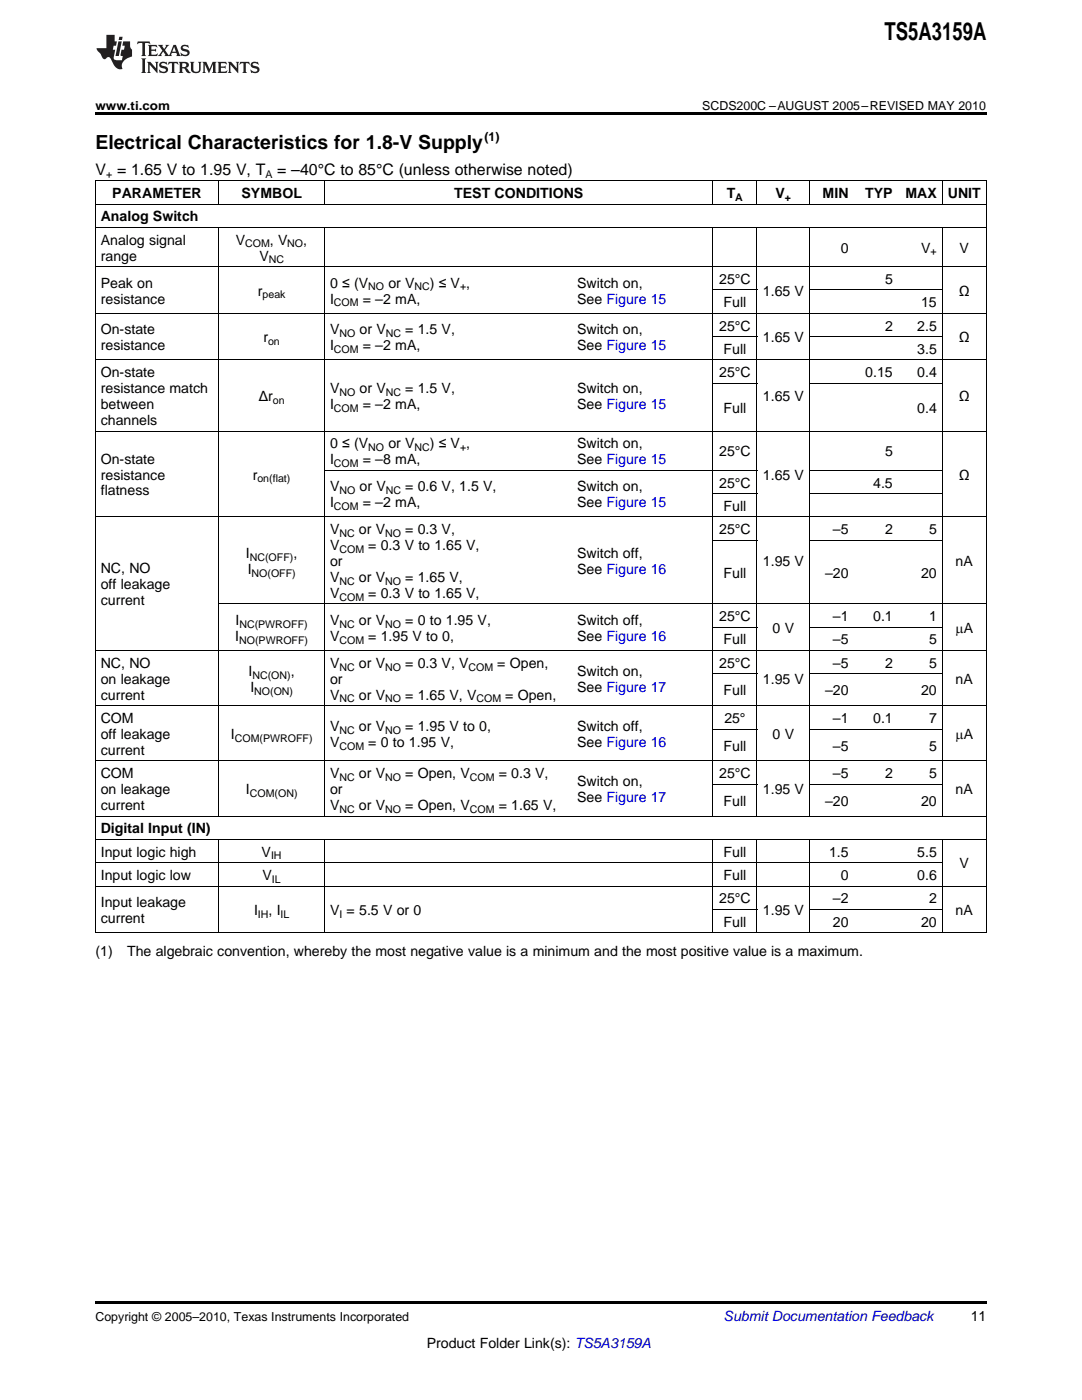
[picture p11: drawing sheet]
<svg xmlns="http://www.w3.org/2000/svg" width="216mm" height="279mm" viewBox="0 0 216 279" stroke-linecap="round" stroke-linejoin="round" font-family="sans-serif">
<defs><g id="words">
<text font-size="4.9" x="176.5" y="7.9">TS5A3159A</text>
<text font-size="3.9" x="19" y="29.7">Electrical Characteristics for 1.8-V Supply</text>
<g font-size="3.2">
<text x="19" y="34.9">V = 1.65 V to 1.95 V, T</text>
<text x="55.3" y="34.9">= –40°C to 85°C (unless otherwise noted)</text>
</g>
<g font-size="2.8">
<text x="22.4" y="39.5">PARAMETER</text>
<text x="48.2" y="39.5">SYMBOL</text>
<text x="90.6" y="39.5">TEST CONDITIONS</text>
<text x="145" y="39.5">T</text>
<text x="154.8" y="39.5">V</text>
<text x="164.1" y="39.5">MIN</text>
<text x="172.6" y="39.5">TYP</text>
<text x="180.7" y="39.5">MAX</text>
<text x="189.1" y="39.5">UNIT</text>
<text x="20.1" y="44.2">Analog Switch</text>
<text x="20.1" y="48.8">Analog signal</text>
<text x="20.1" y="52">range</text>
<text x="47.1" y="48.8">V</text>
<text x="51.8" y="52">V</text>
<text x="53.9" y="48.8">, V</text>
<text x="60.5" y="48.8">,</text>
<text x="167.8" y="50.4">0</text>
<text x="183.8" y="50.4">V</text>
<text x="191.5" y="50.4">V</text>
<text x="20.1" y="57.4">Peak on</text>
<text x="51.5" y="59">r</text>
<text x="65.9" y="57.4">0 ≤ (V</text>
<text x="77.5" y="57.4">or V</text>
<text x="85.8" y="57.4">) ≤ V ,</text>
<text x="115.1" y="57.4">Switch on,</text>
<text x="143.5" y="56.7">25°C</text>
<text x="152.2" y="59">1.65 V</text>
<text x="176.6" y="56.7">5</text>
<text x="191.3" y="59">Ω</text>
<text x="20.1" y="60.6">resistance</text>
<text x="65.9" y="60.6">I</text>
<text x="72.4" y="60.6">= –2 mA,</text>
<text x="115.1" y="60.6">See Figure 15</text>
<text x="143.5" y="66">25°C</text>
<text x="144.4" y="61.3">Full</text>
<text x="176.6" y="66">2</text>
<text x="183" y="66">2.5</text>
<text x="183.8" y="61.3">15</text>
<text x="20.1" y="66.7">On-state</text>
<text x="20.1" y="69.9">resistance</text>
<text x="52.6" y="68.3">r</text>
<text x="65.9" y="66.7">V</text>
<text x="65.9" y="69.9">I</text>
<text x="71.8" y="66.7">or V</text>
<text x="72.4" y="69.9">= –2 mA,</text>
<text x="80.9" y="66.7">= 1.5 V,</text>
<text x="115.1" y="66.7">Switch on,</text>
<text x="115.1" y="69.9">See Figure 15</text>
<text x="144.4" y="70.6">Full</text>
<text x="152.2" y="68.3">1.65 V</text>
<text x="183" y="70.6">3.5</text>
<text x="191.3" y="68.3">Ω</text>
<text x="20.1" y="75.3">On-state</text>
<text x="143.5" y="75.3">25°C</text>
<text x="172.6" y="75.3">0.15</text>
<text x="183" y="75.3">0.4</text>
<text x="20.1" y="78.5">resistance match</text>
<text x="20.1" y="81.6">between</text>
<text x="51.6" y="80">Δr</text>
<text x="65.9" y="78.5">V</text>
<text x="65.9" y="81.6">I</text>
<text x="71.8" y="78.5">or V</text>
<text x="72.4" y="81.6">= –2 mA,</text>
<text x="80.9" y="78.5">= 1.5 V,</text>
<text x="115.1" y="78.5">Switch on,</text>
<text x="115.1" y="81.6">See Figure 15</text>
<text x="144.4" y="82.4">Full</text>
<text x="152.2" y="80">1.65 V</text>
<text x="183" y="82.4">0.4</text>
<text x="191.3" y="80">Ω</text>
<text x="20.1" y="84.8">channels</text>
<text x="65.9" y="89.5">0 ≤ (V</text>
<text x="77.5" y="89.5">or V</text>
<text x="85.8" y="89.5">) ≤ V ,</text>
<text x="115.1" y="89.5">Switch on,</text>
<text x="20.1" y="92.5">On-state</text>
<text x="20.1" y="95.7">resistance</text>
<text x="50.4" y="95.7">r</text>
<text x="65.9" y="92.6">I</text>
<text x="72.4" y="92.6">= –8 mA,</text>
<text x="115.1" y="92.6">See Figure 15</text>
<text x="143.5" y="91.1">25°C</text>
<text x="152.2" y="95.7">1.65 V</text>
<text x="176.6" y="91.1">5</text>
<text x="191.3" y="95.7">Ω</text>
<text x="20.1" y="98.9">flatness</text>
<text x="65.9" y="98">V</text>
<text x="65.9" y="101.2">I</text>
<text x="71.8" y="98">or V</text>
<text x="72.4" y="101.2">= –2 mA,</text>
<text x="80.9" y="98">= 0.6 V, 1.5 V,</text>
<text x="115.1" y="98">Switch on,</text>
<text x="115.1" y="101.2">See Figure 15</text>
<text x="143.5" y="97.3">25°C</text>
<text x="144.4" y="102">Full</text>
<text x="174.2" y="97.3">4.5</text>
<text x="65.9" y="106.6">V</text>
<text x="71.6" y="106.6">or V</text>
<text x="80.9" y="106.6">= 0.3 V,</text>
<text x="143.5" y="106.6">25°C</text>
<text x="166.2" y="106.6">–5</text>
<text x="176.6" y="106.6">2</text>
<text x="185.4" y="106.6">5</text>
<text x="49.1" y="111.4">I</text>
<text x="58.5" y="111.4">,</text>
<text x="65.9" y="109.8">V</text>
<text x="65.9" y="113">or</text>
<text x="73.5" y="109.8">= 0.3 V to 1.65 V,</text>
<text x="115.1" y="111.4">Switch off,</text>
<text x="152.2" y="113">1.95 V</text>
<text x="190.7" y="113">nA</text>
<text x="20.1" y="114.4">NC, NO</text>
<text x="20.1" y="117.6">off leakage</text>
<text x="49.4" y="114.5">I</text>
<text x="65.9" y="116.1">V</text>
<text x="65.9" y="119.3">V</text>
<text x="71.6" y="116.1">or V</text>
<text x="73.5" y="119.3">= 0.3 V to 1.65 V,</text>
<text x="80.9" y="116.1">= 1.65 V,</text>
<text x="115.1" y="114.5">See Figure 16</text>
<text x="144.4" y="115.3">Full</text>
<text x="164.6" y="115.3">–20</text>
<text x="183.8" y="115.3">20</text>
<text x="20.1" y="120.8">current</text>
<text x="47" y="124.7">I</text>
<text x="65.9" y="124.7">V</text>
<text x="71.6" y="124.7">or V</text>
<text x="80.9" y="124.7">= 0 to 1.95 V,</text>
<text x="115.1" y="124.7">Switch off,</text>
<text x="143.5" y="124">25°C</text>
<text x="166.2" y="124">–1</text>
<text x="174.2" y="124">0.1</text>
<text x="185.4" y="124">1</text>
<text x="47" y="127.9">I</text>
<text x="65.9" y="127.9">V</text>
<text x="73.5" y="127.9">= 1.95 V to 0,</text>
<text x="115.1" y="127.9">See Figure 16</text>
<text x="144.4" y="128.6">Full</text>
<text x="154.2" y="126.3">0 V</text>
<text x="166.2" y="128.6">–5</text>
<text x="185.4" y="128.6">5</text>
<text x="190.7" y="126.3">mA</text>
<text x="20.1" y="133.3">NC, NO</text>
<text x="20.1" y="136.5">on leakage</text>
<text x="49.6" y="134.9">I</text>
<text x="58" y="134.9">,</text>
<text x="65.9" y="133.3">V</text>
<text x="65.9" y="136.5">or</text>
<text x="71.6" y="133.3">or V</text>
<text x="80.9" y="133.3">= 0.3 V, V</text>
<text x="99.2" y="133.3">= Open,</text>
<text x="115.1" y="134.9">Switch on,</text>
<text x="143.5" y="133.3">25°C</text>
<text x="152.2" y="136.5">1.95 V</text>
<text x="166.2" y="133.3">–5</text>
<text x="176.6" y="133.3">2</text>
<text x="185.4" y="133.3">5</text>
<text x="190.7" y="136.5">nA</text>
<text x="20.1" y="139.6">current</text>
<text x="50" y="138">I</text>
<text x="65.9" y="139.6">V</text>
<text x="71.6" y="139.6">or V</text>
<text x="80.9" y="139.6">= 1.65 V, V</text>
<text x="100.8" y="139.6">= Open,</text>
<text x="115.1" y="138">See Figure 17</text>
<text x="144.4" y="138.8">Full</text>
<text x="164.6" y="138.8">–20</text>
<text x="183.8" y="138.8">20</text>
<text x="20.1" y="144.3">COM</text>
<text x="20.1" y="147.5">off leakage</text>
<text x="46.1" y="147.5">I</text>
<text x="65.9" y="145.9">V</text>
<text x="65.9" y="149">V</text>
<text x="71.6" y="145.9">or V</text>
<text x="73.5" y="149">= 0 to 1.95 V,</text>
<text x="80.9" y="145.9">= 1.95 V to 0,</text>
<text x="115.1" y="145.9">Switch off,</text>
<text x="115.1" y="149">See Figure 16</text>
<text x="144.4" y="149.8">Full</text>
<text x="144.5" y="144.3">25°</text>
<text x="154.2" y="147.5">0 V</text>
<text x="166.2" y="144.3">–1</text>
<text x="166.2" y="149.8">–5</text>
<text x="174.2" y="144.3">0.1</text>
<text x="185.4" y="144.3">7</text>
<text x="185.4" y="149.8">5</text>
<text x="190.7" y="147.5">mA</text>
<text x="20.1" y="150.6">current</text>
<text x="20.1" y="155.3">COM</text>
<text x="65.9" y="155.3">V</text>
<text x="71.6" y="155.3">or V</text>
<text x="80.9" y="155.3">= Open, V</text>
<text x="99.5" y="155.3">= 0.3 V,</text>
<text x="143.5" y="155.3">25°C</text>
<text x="166.2" y="155.3">–5</text>
<text x="176.6" y="155.3">2</text>
<text x="185.4" y="155.3">5</text>
<text x="20.1" y="158.5">on leakage</text>
<text x="20.1" y="161.6">current</text>
<text x="49.1" y="158.5">I</text>
<text x="65.9" y="158.5">or</text>
<text x="65.9" y="161.6">V</text>
<text x="71.6" y="161.6">or V</text>
<text x="80.9" y="161.6">= Open, V</text>
<text x="99.5" y="161.6">= 1.65 V,</text>
<text x="115.1" y="156.9">Switch on,</text>
<text x="115.1" y="160.1">See Figure 17</text>
<text x="144.4" y="160.8">Full</text>
<text x="152.2" y="158.5">1.95 V</text>
<text x="164.6" y="160.8">–20</text>
<text x="183.8" y="160.8">20</text>
<text x="190.7" y="158.5">nA</text>
<text x="20.1" y="166.3">Digital Input (IN)</text>
<text x="20.1" y="171">Input logic high</text>
<text x="52.2" y="171">V</text>
<text x="144.4" y="171">Full</text>
<text x="165.4" y="171">1.5</text>
<text x="183" y="171">5.5</text>
<text x="191.5" y="173.3">V</text>
<text x="20.1" y="175.6">Input logic low</text>
<text x="52.4" y="175.6">V</text>
<text x="144.4" y="175.6">Full</text>
<text x="167.8" y="175.6">0</text>
<text x="183" y="175.6">0.6</text>
<text x="20.1" y="181">Input leakage</text>
<text x="20.1" y="184.2">current</text>
<text x="50.7" y="182.6">I</text>
<text x="53.6" y="182.6">, I</text>
<text x="65.9" y="182.6">V = 5.5 V or 0</text>
<text x="143.5" y="180.3">25°C</text>
<text x="144.4" y="184.9">Full</text>
<text x="152.2" y="182.6">1.95 V</text>
<text x="166.2" y="180.3">–2</text>
<text x="166.2" y="184.9">20</text>
<text x="183.8" y="184.9">20</text>
<text x="185.4" y="180.3">2</text>
<text x="190.7" y="182.6">nA</text>
<text x="19" y="190.8">(1)</text>
<text x="25.4" y="190.8">The algebraic convention, whereby the most negative value is a minimum and the most positive value is a maximum.</text>
<text x="193.7" y="263.6">11</text>
<text x="85.2" y="269">Product Folder Link(s): TS5A3159A</text>
</g>
<text font-size="2.8" fill="#0000c8" x="144.4" y="263.6">Submit Documentation Feedback</text>
<g font-size="2.5">
<text x="19" y="21.9">www.ti.com</text>
<text x="140.1" y="21.9">SCDS200C –AUGUST 2005–REVISED MAY 2010</text>
<text x="96.7" y="28.2">(1)</text>
<text x="19" y="263.6">Copyright © 2005–2010, Texas Instruments Incorporated</text>
</g>
<g font-size="2.1">
<text x="21.2" y="35.5">+</text>
<text x="53" y="35.5">A</text>
<text x="146.7" y="40.1">A</text>
<text x="156.6" y="40.1">+</text>
<text x="48.9" y="49.4">COM</text>
<text x="53.6" y="52.6">NC</text>
<text x="57.3" y="49.4">NO</text>
<text x="185.7" y="51">+</text>
<text x="52.4" y="59.5">peak</text>
<text x="73.5" y="58">NO</text>
<text x="82.7" y="58">NC</text>
<text x="91.8" y="58">+</text>
<text x="66.6" y="61.1">COM</text>
<text x="53.5" y="68.9">on</text>
<text x="66.6" y="70.4">COM</text>
<text x="67.7" y="67.3">NO</text>
<text x="77" y="67.3">NC</text>
<text x="54.4" y="80.6">on</text>
<text x="66.6" y="82.2">COM</text>
<text x="67.7" y="79">NO</text>
<text x="77" y="79">NC</text>
<text x="66.6" y="93.2">COM</text>
<text x="73.5" y="90">NO</text>
<text x="82.7" y="90">NC</text>
<text x="91.8" y="90">+</text>
<text x="51.4" y="96.3">on(flat)</text>
<text x="66.6" y="101.8">COM</text>
<text x="67.7" y="98.6">NO</text>
<text x="77" y="98.6">NC</text>
<text x="67.7" y="107.2">NC</text>
<text x="76.8" y="107.2">NO</text>
<text x="49.8" y="111.9">NC(OFF)</text>
<text x="67.7" y="110.3">COM</text>
<text x="50.2" y="115.1">NO(OFF)</text>
<text x="67.7" y="116.7">NC</text>
<text x="67.7" y="119.9">COM</text>
<text x="76.8" y="116.7">NO</text>
<text x="47.8" y="125.3">NC(PWROFF)</text>
<text x="67.7" y="125.3">NC</text>
<text x="76.8" y="125.3">NO</text>
<text x="47.7" y="128.4">NO(PWROFF)</text>
<text x="67.7" y="128.4">COM</text>
<text x="50.4" y="135.4">NC(ON)</text>
<text x="67.7" y="133.8">NC</text>
<text x="76.8" y="133.8">NO</text>
<text x="93.5" y="133.8">COM</text>
<text x="50.7" y="138.6">NO(ON)</text>
<text x="67.7" y="140.2">NC</text>
<text x="76.8" y="140.2">NO</text>
<text x="95.1" y="140.2">COM</text>
<text x="46.8" y="148">COM(PWROFF)</text>
<text x="67.7" y="146.4">NC</text>
<text x="67.7" y="149.6">COM</text>
<text x="76.8" y="146.4">NO</text>
<text x="67.7" y="155.9">NC</text>
<text x="76.8" y="155.9">NO</text>
<text x="93.8" y="155.9">COM</text>
<text x="49.8" y="159">COM(ON)</text>
<text x="67.7" y="162.2">NC</text>
<text x="76.8" y="162.2">NO</text>
<text x="93.8" y="162.2">COM</text>
<text x="54.1" y="171.5">IH</text>
<text x="54.3" y="176.2">IL</text>
<text x="51.5" y="183.2">IH</text>
<text x="56" y="183.2">IL</text>
<text x="67.7" y="183.2">I</text>
</g>
</g></defs>
<g fill="#231f20">
<path d="M27.5 8.3l-.1 .5 .4-.2h.6v.1v2.1l-.2 .4h1l-.3-.4v-2.1l.1-.1h.5l.5 .2-.2-.5zM29.5 9l.2 .3v1.5l-.2 .4h1.8l.2-.6a1.04 1.04 0 0 1-1.3 .2v-.7h.6l.3 .2v-.6l-.3 .2h-.6v-.6l.8-.1 .4 .3-.2-.5zM31.5 9l.9 1.1-.9 1.1h.8l-.2-.2 .5-.7 .4 .7-.2 .2h1.5l-.1-.2 .1-.4h.9l.1 .4-.2 .2h1l-.3-.3-.7-1.9h-.5l-.9 2-.8-1 .9-1h-.8l.1 .3-.3 .5-.4-.6 .2-.2zM34.7 9.3l.4 1h-.7zM36.3 9.1a.63 .63 0 0 0-.2 .7 .63 .63 0 0 0 .6 .4l.6 .2 .1 .2a.75 .75 0 0 1-.7 .4 .75 .75 0 0 1-.6-.5l.1 .7 .1-.1a1.11 1.11 0 0 0 1.5-.6 1.13 1.13 0 0 0-1.2-.8l-.1-.4a1.04 1.04 0 0 1 1.2 .2l-.2-.5-.1 .1-.5-.2zM28.2 11.7l.2 .3v2.2l-.2 .4h1l-.3-.4v-2.2l.3-.3zM29.3 12.3l.3 .4v1.5l-.3 .4h.8l-.2-.4v-1.3l1.5 1.7v-1.9l.2-.4h-.7l.2 .4v.9l-1.1-1.3zM32 12.5a.62 .62 0 0 0-.2 .7 .62 .62 0 0 0 .6 .4l.6 .1 .1 .3a.76 .76 0 0 1-.7 .3 .76 .76 0 0 1-.6-.4l.1 .7 .1-.1a1.11 1.11 0 0 0 1.5-.6 1.13 1.13 0 0 0-1.2-.8l-.1-.4a1.04 1.04 0 0 1 1.2 .2l-.2-.6-.1 .1-.5-.1zM33.7 12.3l-.2 .7a.61 .61 0 0 1 .8-.4v1.6l-.2 .4h.9l-.2-.4v-1.6a.63 .63 0 0 1 .8 .4l-.2-.7zM35.6 12.3l.3 .4v1.5l-.3 .4h1l-.2-.2v-.8l.5 .2a.76 .76 0 0 0 1.2 .7l-1-1a.58 .58 0 0 0 .6-.5 .58 .58 0 0 0-.5-.6zM36.4 12.7l.1-.1a.45 .45 0 0 1 .5 .1 .45 .45 0 0 1 .1 .5l-.7 .2zM37.9 12.3l.2 .2a2.17 2.17 0 0 0 .3 1.9 .99 .99 0 0 0 1.6-.6v-1.1l.2-.4h-.7l.2 .2a1.92 1.92 0 0 1-.2 1.8 .6 .6 0 0 1-.9-.5v-1.1l.2-.4zM40.4 12.3l.2 .4v1.5l-.2 .4h.7l-.2-.4v-1.4l.8 1.8 .8-1.8v1.4l-.2 .4h.9l-.2-.4v-1.5l.2-.4h-.8l-.6 1.5-.6-1.5zM43.4 12.3l.2 .4v1.5l-.2 .4h1.8l.2-.6a1.04 1.04 0 0 1-1.3 .2v-.7h.5l.4 .2v-.6l-.4 .2h-.5v-.7h.8l.3 .3-.1-.6zM45.5 12.3l.2 .4v1.5l-.2 .4h.7l-.2-.4v-1.3l1.5 1.7v-1.9l.2-.4h-.7l.2 .4v.9l-1.1-1.3zM47.9 12.3l-.1 .7a.61 .61 0 0 1 .8-.4v1.6l-.3 .4h1l-.3-.4 .1-1.6a.63 .63 0 0 1 .7 .4l-.1-.7zM50.2 12.5a.62 .62 0 0 0-.2 .7 .62 .62 0 0 0 .6 .4l.6 .1 .2 .3a.76 .76 0 0 1-.8 .3 .76 .76 0 0 1-.6-.4l.1 .7 .2-.1a1.11 1.11 0 0 0 1.5-.6 1.13 1.13 0 0 0-1.3-.8l-.1-.4a1.04 1.04 0 0 1 1.2 .2l-.1-.6-.2 .1-.5-.1z"/>
<path d="M21.2 7v2.6h-1.9l.1 .4 .7 .9a.91 .91 0 0 0 1 .9 .56 .56 0 0 1 .5-.4 .56 .56 0 0 1 .5 .3l.4 .8a1.53 1.53 0 0 0 1.9 1.2 1.54 1.54 0 0 1 1-2.1l.9-.3v-1.4a1.52 1.52 0 0 1-.3-1.6h-1.4l-.2 .8h.5l-.2 .8h-.4l-.2 1v.2l.4 .1-.2 .8a1.93 1.93 0 0 1-1.6-.2l.3-1.9h-.5l.2-.8h.4l.2-.8h-.4v-1.3zM23.6 8.3l-.6 2.9h.7l.6-2.9zM23.8 7.3l-.1 .7h.6l.2-.7z"/>
</g>
<path d="M19 22.5h177.8v.5h-177.8zM19 259.7h177.8v.5h-177.8z" fill="#000"/>
<g fill="none" stroke="#000" stroke-width=".2">
<path d="M19 36.1h177.8M19.1 36.1v150.1M43.6 36.1v4.7M64.8 36.1v4.7M142.2 36.1v4.7M151 36.1v4.7M161.6 36.1v4.7M188 36.1v4.7M196.8 36.1v150.1M19 53.2h177.8M19 45.4h177.8M19 40.7h177.8"/>
<path d="M43.6 45.4v117.5M64.8 45.4v117.5M142.2 45.4v117.5M142.3 57.9h8.8M151 45.4v117.5M161.6 45.4v117.5M161.6 57.9h26.4M188 45.4v117.5M19 71.8h177.8M19 62.5h177.8M142.3 76.5h8.8M142.3 67.2h8.8"/>
<path d="M161.6 76.5h26.4M161.6 67.2h26.4M19 86h177.8M64.8 93.9h86.3M142.3 98.5h8.8M161.6 98.5h26.4M161.6 93.9h26.4M19 103.2h177.8M142.3 107.8h8.8M161.6 107.8h26.4M19 129.8h177.8M43.7 120.5h153.1"/>
<path d="M142.3 134.5h8.8M142.3 125.2h8.8M161.6 134.5h26.4M161.6 125.2h26.4M19 151.9h177.8M19 140.8h177.8M142.3 156.5h8.8M142.3 145.5h8.8M161.6 156.5h26.4M161.6 145.5h26.4M19 176.8h177.8M19 172.2h169"/>
<path d="M19 167.5h177.8M19 162.9h177.8M43.6 167.6v18.6M64.8 167.6v18.6M142.2 167.6v18.6M151 167.6v18.6M161.6 167.6v18.6M188 167.6v18.6M19 186.1h177.8M142.3 181.5h8.8M161.6 181.5h26.4"/>
</g>
<use href="#words"/>
</svg>
